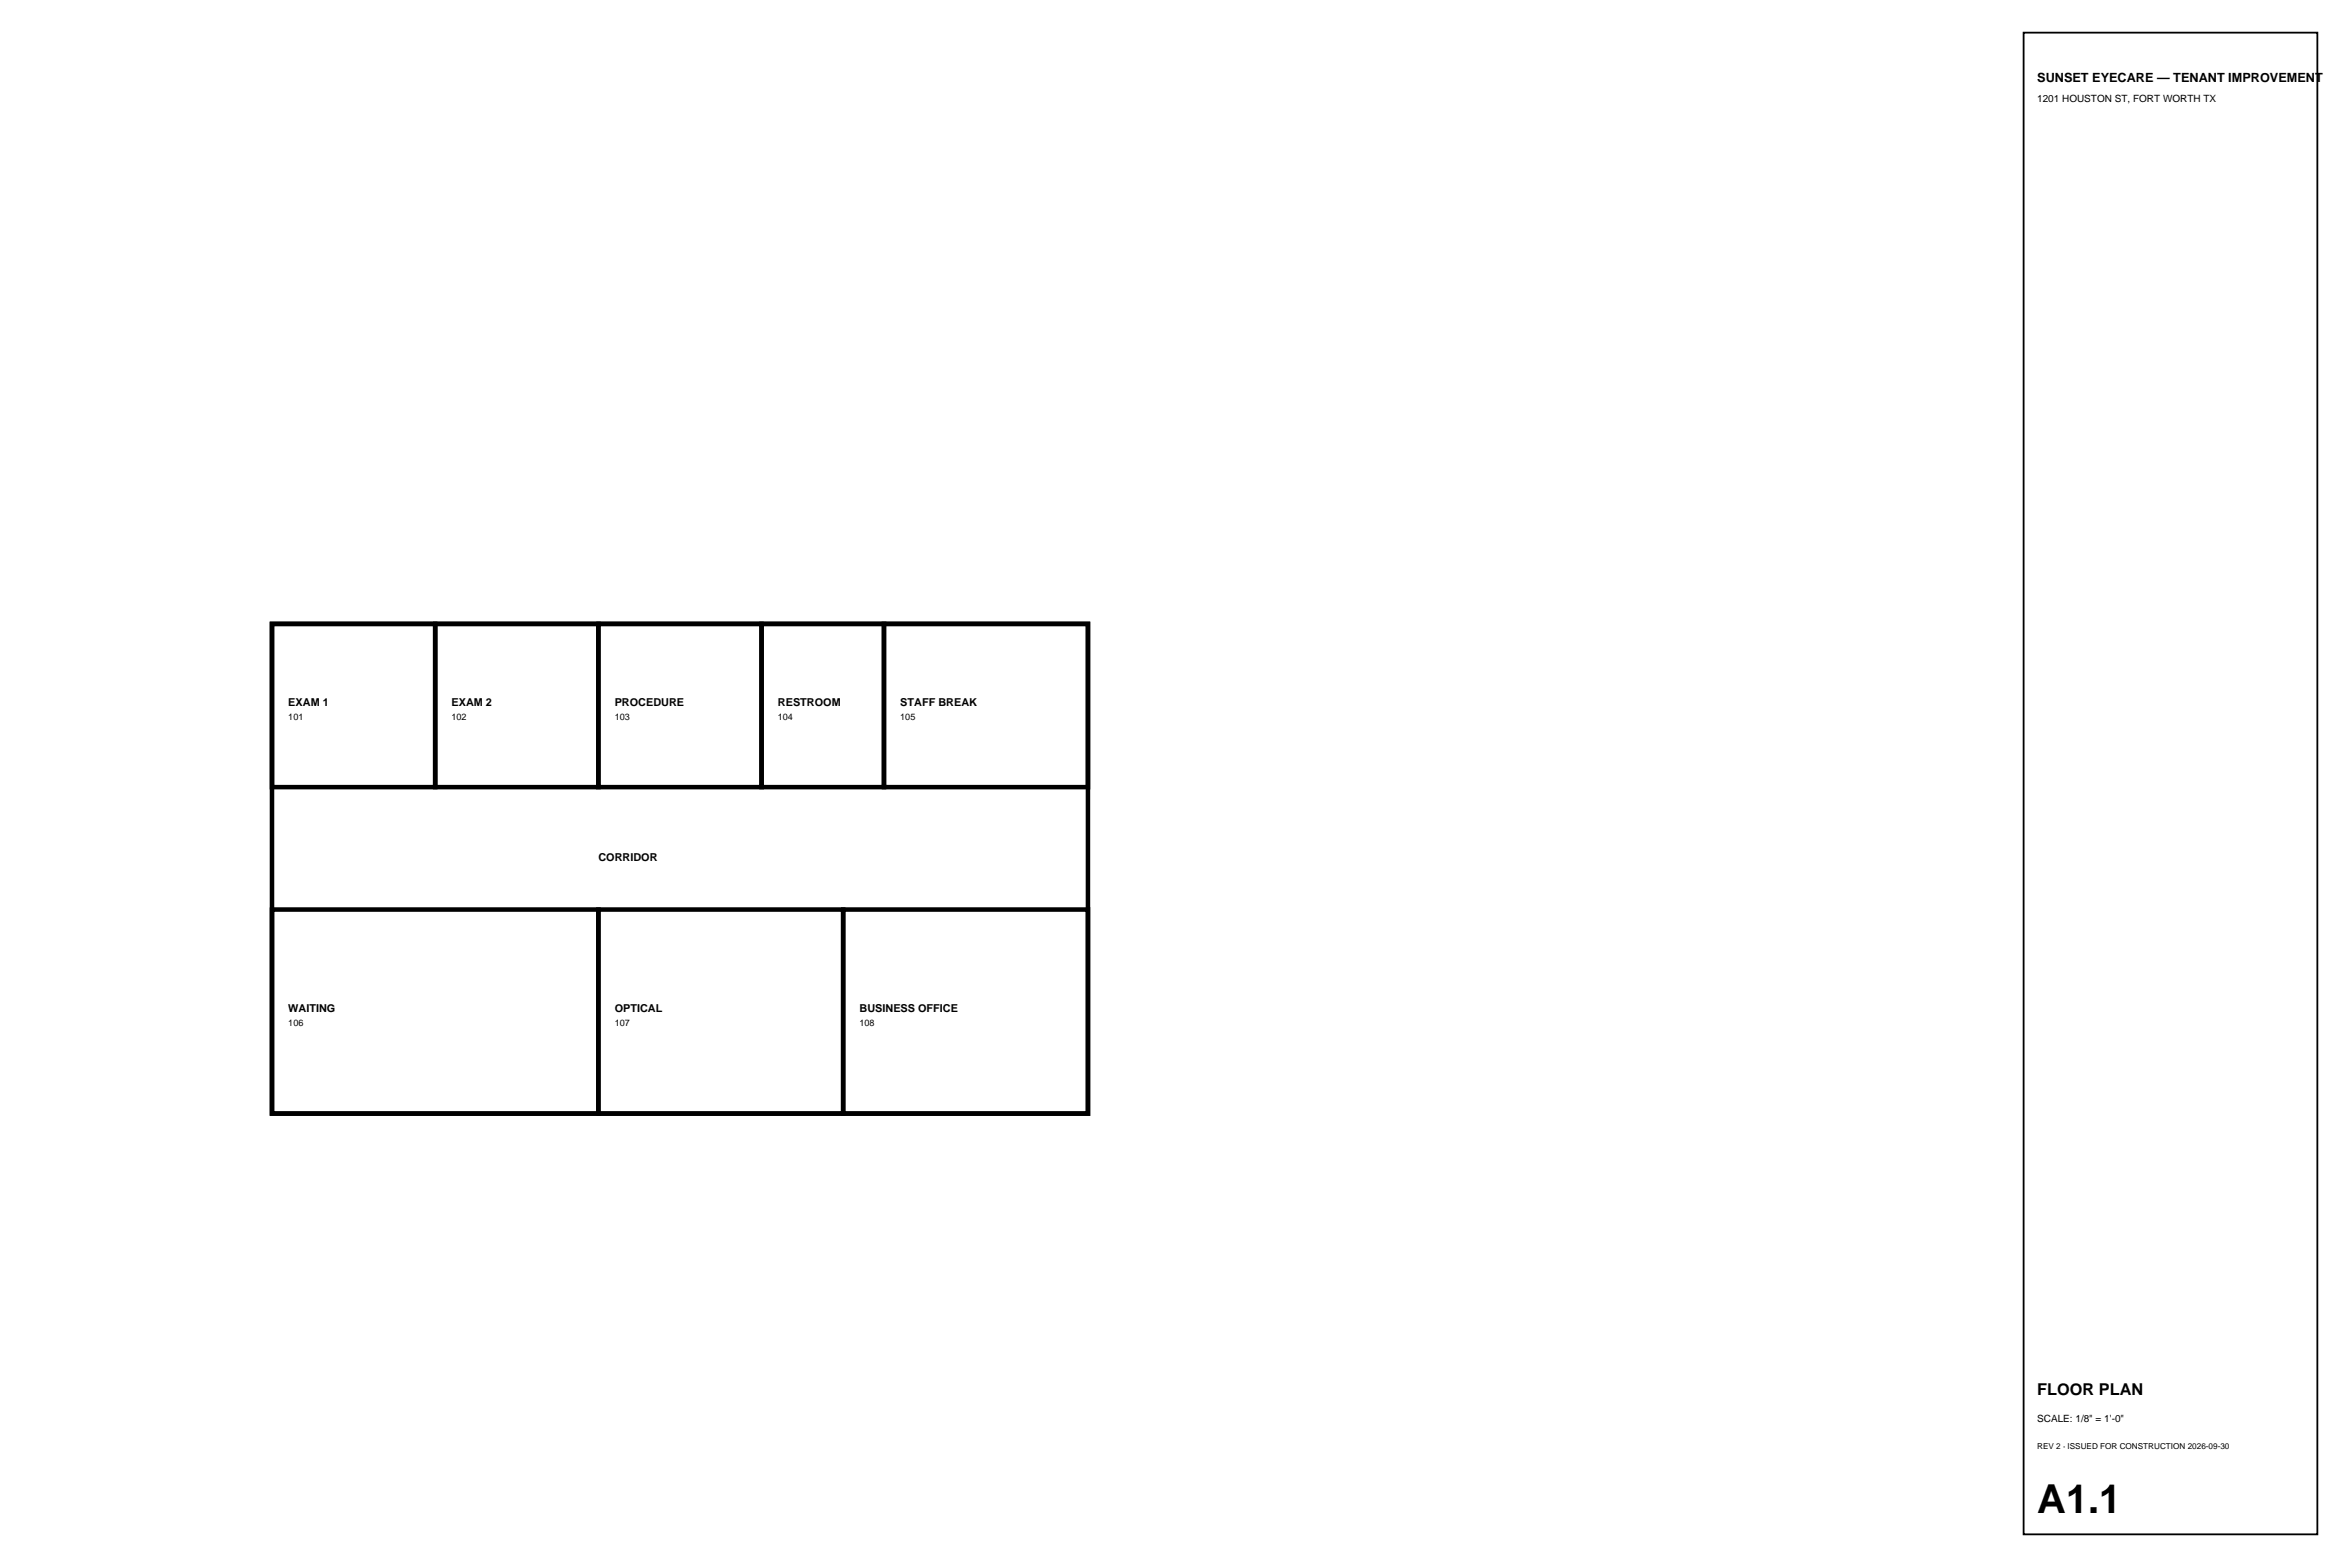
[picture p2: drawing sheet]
<svg xmlns="http://www.w3.org/2000/svg" width="914mm" height="610mm" viewBox="0 0 914 610" stroke-linecap="round" stroke-linejoin="round" font-family="sans-serif">
<defs><g id="words">
<text font-size="15.5" x="792.7" y="588.4">A1.1</text>
<text font-size="6.3" x="792.7" y="542.6">FLOOR PLAN</text>
<text font-size="4.9" x="792.7" y="31.8">SUNSET EYECARE — TENANT IMPROVEMENT</text>
<g font-size="4.2">
<text x="112.2" y="274.5">EXAM 1</text>
<text x="175.7" y="274.5">EXAM 2</text>
<text x="239.2" y="274.5">PROCEDURE</text>
<text x="302.7" y="274.5">RESTROOM</text>
<text x="350.3" y="274.5">STAFF BREAK</text>
<text x="232.8" y="334.8">CORRIDOR</text>
<text x="112.2" y="393.5">WAITING</text>
<text x="239.2" y="393.5">OPTICAL</text>
<text x="334.4" y="393.5">BUSINESS OFFICE</text>
</g>
<g font-size="3.9">
<text x="792.7" y="39.5">1201 HOUSTON ST, FORT WORTH TX</text>
<text x="792.7" y="553.2">SCALE: 1/8&quot; = 1'-0&quot;</text>
</g>
<g font-size="3.5">
<text x="112.2" y="280.1">101</text>
<text x="175.7" y="280.1">102</text>
<text x="239.2" y="280.1">103</text>
<text x="302.7" y="280.1">104</text>
<text x="350.3" y="280.1">105</text>
<text x="112.2" y="399.2">106</text>
<text x="239.2" y="399.2">107</text>
<text x="334.4" y="399.2">108</text>
</g>
<text font-size="3.2" x="792.7" y="563.7">REV 2 · ISSUED FOR CONSTRUCTION 2026-09-30</text>
</g></defs>
<path d="M787.4 12.7h114.3v584.2h-114.3z" fill="none" stroke="#000" stroke-width=".71" stroke-linecap="butt"/>
<path d="M105.8 242.7h317.5v190.5h-317.5zM105.8 242.7h63.5v63.5h-63.5zM169.3 242.7h63.5v63.5h-63.5zM232.8 242.7h63.5v63.5h-63.5zM296.3 242.7h47.7v63.5h-47.7zM344 242.7h79.3v63.5h-79.3zM105.8 353.8h127v79.4h-127zM232.8 353.8h95.3v79.4h-95.3zM328.1 353.8h95.2v79.4h-95.2z" fill="none" stroke="#000" stroke-width="1.8" stroke-linecap="butt"/>
<use href="#words"/>
</svg>
